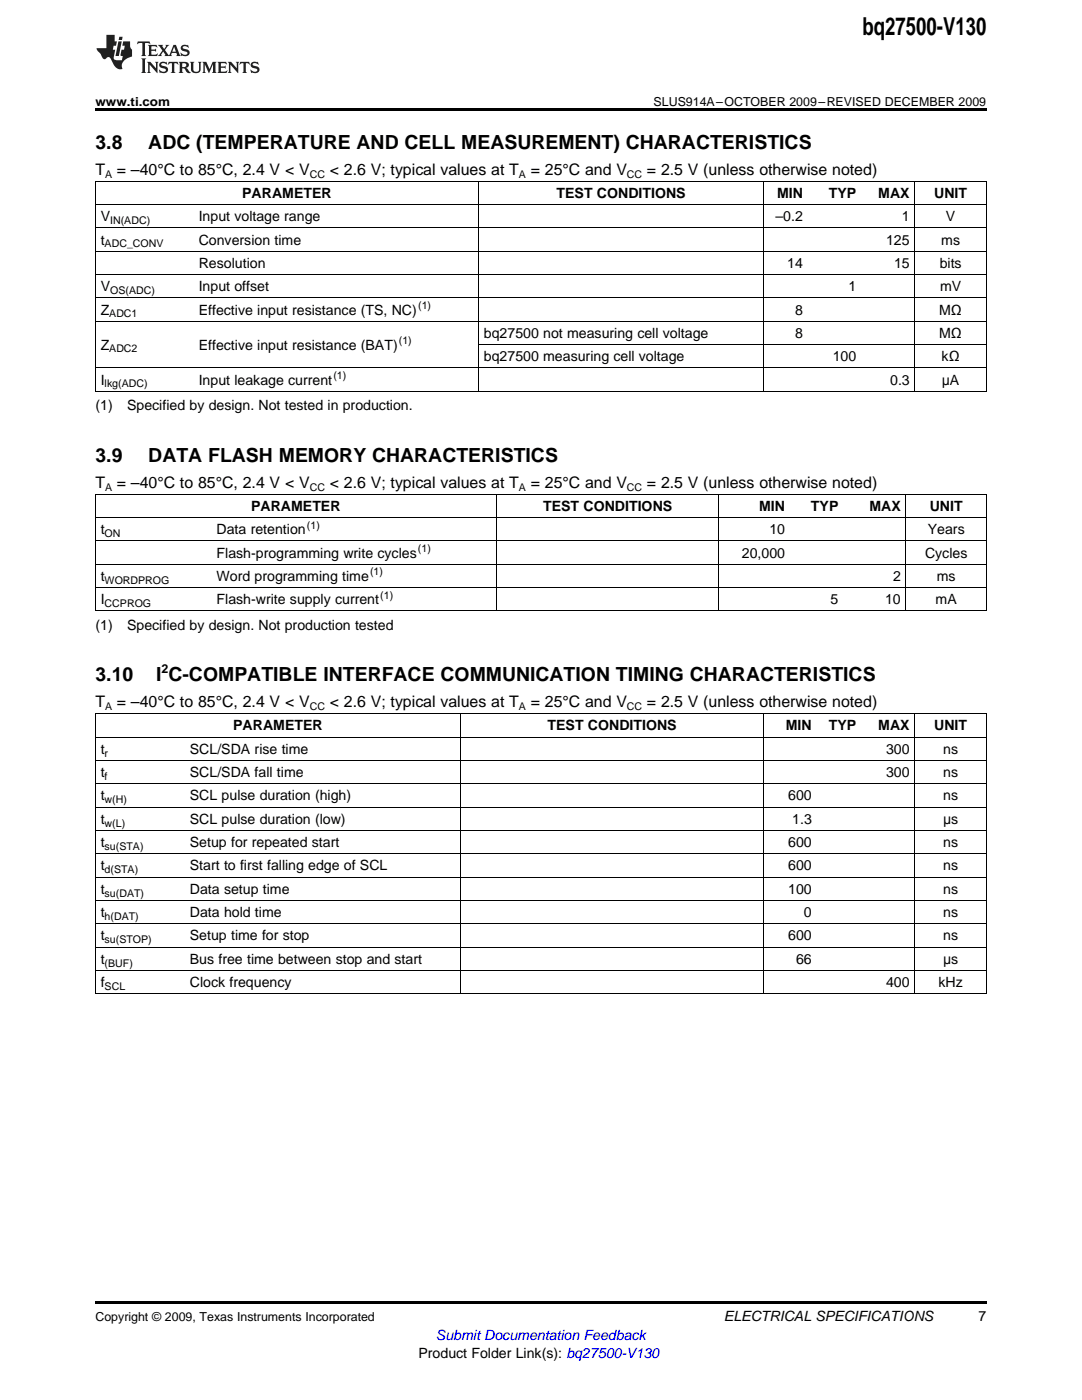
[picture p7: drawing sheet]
<svg xmlns="http://www.w3.org/2000/svg" width="216mm" height="279mm" viewBox="0 0 216 279" stroke-linecap="round" stroke-linejoin="round" font-family="sans-serif">
<defs><g id="words">
<text font-size="4.9" x="172.1" y="7.1">bq27500-V130</text>
<g font-size="3.9">
<text x="19" y="29.7">3.8</text>
<text x="29.6" y="29.7">ADC (TEMPERATURE AND CELL MEASUREMENT) CHARACTERISTICS</text>
<text x="19" y="92.1">3.9</text>
<text x="29.6" y="92.1">DATA FLASH MEMORY CHARACTERISTICS</text>
<text x="19" y="136">3.10</text>
<text x="31.2" y="136">I C-COMPATIBLE INTERFACE COMMUNICATION TIMING CHARACTERISTICS</text>
</g>
<g font-size="3.2">
<text x="19" y="34.9">T</text>
<text x="23.3" y="34.9">= –40°C to 85°C, 2.4 V &lt; V</text>
<text x="65.8" y="34.9">&lt; 2.6 V; typical values at T</text>
<text x="105.9" y="34.9">= 25°C and V</text>
<text x="129.1" y="34.9">= 2.5 V (unless otherwise noted)</text>
<text x="19" y="97.3">T</text>
<text x="23.3" y="97.3">= –40°C to 85°C, 2.4 V &lt; V</text>
<text x="65.8" y="97.3">&lt; 2.6 V; typical values at T</text>
<text x="105.9" y="97.3">= 25°C and V</text>
<text x="129.1" y="97.3">= 2.5 V (unless otherwise noted)</text>
<text x="19" y="141.1">T</text>
<text x="23.3" y="141.1">= –40°C to 85°C, 2.4 V &lt; V</text>
<text x="65.8" y="141.1">&lt; 2.6 V; typical values at T</text>
<text x="105.9" y="141.1">= 25°C and V</text>
<text x="129.1" y="141.1">= 2.5 V (unless otherwise noted)</text>
</g>
<g font-size="2.8">
<text x="48.3" y="39.5">PARAMETER</text>
<text x="111.1" y="39.5">TEST CONDITIONS</text>
<text x="155" y="39.5">MIN</text>
<text x="165.4" y="39.5">TYP</text>
<text x="175.3" y="39.5">MAX</text>
<text x="186.4" y="39.5">UNIT</text>
<text x="20.1" y="44.2">V</text>
<text x="39.7" y="44.2">Input voltage range</text>
<text x="154.7" y="44.2">–0.2</text>
<text x="180" y="44.2">1</text>
<text x="188.7" y="44.2">V</text>
<text x="20.1" y="48.8">t</text>
<text x="39.7" y="48.8">Conversion time</text>
<text x="39.7" y="53.5">Resolution</text>
<text x="157.1" y="53.5">14</text>
<text x="176.8" y="48.8">125</text>
<text x="178.4" y="53.5">15</text>
<text x="187.5" y="53.5">bits</text>
<text x="187.8" y="48.8">ms</text>
<text x="20.1" y="58.1">V</text>
<text x="39.7" y="58.1">Input offset</text>
<text x="169.3" y="58.1">1</text>
<text x="187.6" y="58.1">mV</text>
<text x="20.1" y="62.8">Z</text>
<text x="39.7" y="62.8">Effective input resistance (TS, NC)</text>
<text x="158.6" y="62.8">8</text>
<text x="187.4" y="62.8">MΩ</text>
<text x="20.1" y="69.8">Z</text>
<text x="39.7" y="69.8">Effective input resistance (BAT)</text>
<text x="96.6" y="67.5">bq27500 not measuring cell voltage</text>
<text x="158.6" y="67.5">8</text>
<text x="187.4" y="67.5">MΩ</text>
<text x="20.1" y="76.8">I</text>
<text x="39.7" y="76.8">Input leakage current</text>
<text x="96.6" y="72.1">bq27500 measuring cell voltage</text>
<text x="166.2" y="72.1">100</text>
<text x="177.6" y="76.8">0.3</text>
<text x="187.9" y="72.1">kΩ</text>
<text x="187.9" y="76.8">μA</text>
<text x="19" y="81.9">(1)</text>
<text x="25.4" y="81.9">Specified by design. Not tested in production.</text>
<text x="50.1" y="102">PARAMETER</text>
<text x="108.4" y="102">TEST CONDITIONS</text>
<text x="151.5" y="102">MIN</text>
<text x="161.8" y="102">TYP</text>
<text x="173.5" y="102">MAX</text>
<text x="185.5" y="102">UNIT</text>
<text x="20.1" y="106.6">t</text>
<text x="43.2" y="106.6">Data retention</text>
<text x="153.5" y="106.6">10</text>
<text x="185.1" y="106.6">Years</text>
<text x="43.2" y="111.3">Flash-programming write cycles</text>
<text x="148" y="111.3">20,000</text>
<text x="184.6" y="111.3">Cycles</text>
<text x="20.1" y="115.9">t</text>
<text x="43.2" y="115.9">Word programming time</text>
<text x="178.2" y="115.9">2</text>
<text x="186.9" y="115.9">ms</text>
<text x="19" y="125.7">(1)</text>
<text x="20.1" y="120.6">I</text>
<text x="25.4" y="125.7">Specified by design. Not production tested</text>
<text x="43.2" y="120.6">Flash-write supply current</text>
<text x="165.7" y="120.6">5</text>
<text x="176.6" y="120.6">10</text>
<text x="186.7" y="120.6">mA</text>
<text x="46.5" y="145.8">PARAMETER</text>
<text x="109.3" y="145.8">TEST CONDITIONS</text>
<text x="156.8" y="145.8">MIN</text>
<text x="165.4" y="145.8">TYP</text>
<text x="175.3" y="145.8">MAX</text>
<text x="186.4" y="145.8">UNIT</text>
<text x="20.1" y="150.4">t</text>
<text x="20.1" y="155.1">t</text>
<text x="37.9" y="150.4">SCL/SDA rise time</text>
<text x="37.9" y="155.1">SCL/SDA fall time</text>
<text x="176.8" y="150.4">300</text>
<text x="176.8" y="155.1">300</text>
<text x="188.2" y="150.4">ns</text>
<text x="188.2" y="155.1">ns</text>
<text x="20.1" y="159.7">t</text>
<text x="37.9" y="159.7">SCL pulse duration (high)</text>
<text x="157.3" y="159.7">600</text>
<text x="188.2" y="159.7">ns</text>
<text x="20.1" y="164.4">t</text>
<text x="37.9" y="164.4">SCL pulse duration (low)</text>
<text x="158.1" y="164.4">1.3</text>
<text x="188.2" y="164.4">μs</text>
<text x="20.1" y="169.1">t</text>
<text x="20.1" y="173.7">t</text>
<text x="37.9" y="169.1">Setup for repeated start</text>
<text x="37.9" y="173.7">Start to first falling edge of SCL</text>
<text x="157.3" y="169.1">600</text>
<text x="157.3" y="173.7">600</text>
<text x="188.2" y="169.1">ns</text>
<text x="188.2" y="173.7">ns</text>
<text x="20.1" y="178.4">t</text>
<text x="37.9" y="178.4">Data setup time</text>
<text x="157.3" y="178.4">100</text>
<text x="188.2" y="178.4">ns</text>
<text x="20.1" y="183">t</text>
<text x="37.9" y="183">Data hold time</text>
<text x="160.4" y="183">0</text>
<text x="188.2" y="183">ns</text>
<text x="20.1" y="187.7">t</text>
<text x="37.9" y="187.7">Setup time for stop</text>
<text x="157.3" y="187.7">600</text>
<text x="188.2" y="187.7">ns</text>
<text x="20.1" y="192.3">t</text>
<text x="20.1" y="197">f</text>
<text x="37.9" y="192.3">Bus free time between stop and start</text>
<text x="37.9" y="197">Clock frequency</text>
<text x="158.9" y="192.3">66</text>
<text x="176.8" y="197">400</text>
<text x="187.3" y="197">kHz</text>
<text x="188.2" y="192.3">μs</text>
<text x="144.5" y="263.6">ELECTRICAL SPECIFICATIONS</text>
<text x="195.3" y="263.6">7</text>
<text x="83.5" y="270.9">Product Folder Link(s): bq27500-V130</text>
</g>
<text font-size="2.8" fill="#00f" x="87" y="267.4">Submit Documentation Feedback</text>
<g font-size="2.5">
<text x="19" y="21.1">www.ti.com</text>
<text x="130.4" y="21.1">SLUS914A–OCTOBER 2009–REVISED DECEMBER 2009</text>
<text x="32.2" y="134.4">2</text>
<text x="19" y="263.6">Copyright © 2009, Texas Instruments Incorporated</text>
</g>
<g font-size="2.1">
<text x="21" y="35.5">A</text>
<text x="61.8" y="35.5">CC</text>
<text x="103.5" y="35.5">A</text>
<text x="125.1" y="35.5">CC</text>
<text x="22" y="44.7">IN(ADC)</text>
<text x="20.9" y="49.4">ADC_CONV</text>
<text x="22" y="58.7">OS(ADC)</text>
<text x="21.8" y="63.4">ADC1</text>
<text x="83.4" y="61.7">(1)</text>
<text x="21.8" y="70.3">ADC2</text>
<text x="79.6" y="68.7">(1)</text>
<text x="20.9" y="77.3">lkg(ADC)</text>
<text x="66.5" y="75.6">(1)</text>
<text x="21" y="97.9">A</text>
<text x="61.8" y="97.9">CC</text>
<text x="103.5" y="97.9">A</text>
<text x="125.1" y="97.9">CC</text>
<text x="20.9" y="107.2">ON</text>
<text x="61.3" y="105.5">(1)</text>
<text x="83.4" y="110.1">(1)</text>
<text x="20.9" y="116.5">WORDPROG</text>
<text x="73.8" y="114.8">(1)</text>
<text x="75.9" y="119.5">(1)</text>
<text x="20.9" y="121.1">CCPROG</text>
<text x="21" y="141.7">A</text>
<text x="61.8" y="141.7">CC</text>
<text x="103.5" y="141.7">A</text>
<text x="125.1" y="141.7">CC</text>
<text x="20.9" y="151">r</text>
<text x="20.9" y="155.6">f</text>
<text x="20.9" y="160.3">w(H)</text>
<text x="20.9" y="165">w(L)</text>
<text x="20.9" y="169.6">su(STA)</text>
<text x="20.9" y="174.3">d(STA)</text>
<text x="20.9" y="178.9">su(DAT)</text>
<text x="20.9" y="183.6">h(DAT)</text>
<text x="20.9" y="188.2">su(STOP)</text>
<text x="20.9" y="192.9">(BUF)</text>
<text x="20.9" y="197.6">SCL</text>
</g>
</g></defs>
<g fill="#231f20">
<path d="M27.5 8.3l-.1 .5 .4-.2h.6v.1v2.1l-.2 .4h1l-.3-.4v-2.1l.1-.1h.5l.5 .2-.2-.5zM29.5 9l.2 .3v1.5l-.2 .4h1.8l.2-.6a1.04 1.04 0 0 1-1.3 .2v-.7h.6l.3 .2v-.6l-.3 .2h-.6v-.6l.8-.1 .4 .3-.2-.5zM31.5 9l.9 1.1-.9 1.1h.8l-.2-.2 .5-.7 .4 .7-.2 .2h1.5l-.1-.2 .1-.4h.9l.1 .4-.2 .2h1l-.3-.3-.7-1.9h-.5l-.9 2-.8-1 .9-1h-.8l.1 .3-.3 .5-.4-.6 .2-.2zM34.7 9.3l.4 1h-.7zM36.3 9.1a.63 .63 0 0 0-.2 .7 .63 .63 0 0 0 .6 .4l.6 .2 .1 .2a.75 .75 0 0 1-.7 .4 .75 .75 0 0 1-.6-.5l.1 .7 .1-.1a1.11 1.11 0 0 0 1.5-.6 1.13 1.13 0 0 0-1.2-.8l-.1-.4a1.04 1.04 0 0 1 1.2 .2l-.2-.5-.1 .1-.5-.2zM28.2 11.7l.2 .3v2.2l-.2 .4h1l-.3-.4v-2.2l.3-.3zM29.3 12.3l.3 .4v1.5l-.3 .4h.8l-.2-.4v-1.3l1.5 1.7v-1.9l.2-.4h-.7l.2 .4v.9l-1.1-1.3zM32 12.5a.62 .62 0 0 0-.2 .7 .62 .62 0 0 0 .6 .4l.6 .1 .1 .3a.76 .76 0 0 1-.7 .3 .76 .76 0 0 1-.6-.4l.1 .7 .1-.1a1.11 1.11 0 0 0 1.5-.6 1.13 1.13 0 0 0-1.2-.8l-.1-.4a1.04 1.04 0 0 1 1.2 .2l-.2-.6-.1 .1-.5-.1zM33.7 12.3l-.2 .7a.61 .61 0 0 1 .8-.4v1.6l-.2 .4h.9l-.2-.4v-1.6a.63 .63 0 0 1 .8 .4l-.2-.7zM35.6 12.3l.3 .4v1.5l-.3 .4h1l-.2-.2v-.8l.5 .2a.76 .76 0 0 0 1.2 .7l-1-1a.58 .58 0 0 0 .6-.5 .58 .58 0 0 0-.5-.6zM36.4 12.7l.1-.1a.45 .45 0 0 1 .5 .1 .45 .45 0 0 1 .1 .5l-.7 .2zM37.9 12.3l.2 .2a2.17 2.17 0 0 0 .3 1.9 .99 .99 0 0 0 1.6-.6v-1.1l.2-.4h-.7l.2 .2a1.92 1.92 0 0 1-.2 1.8 .6 .6 0 0 1-.9-.5v-1.1l.2-.4zM40.4 12.3l.2 .4v1.5l-.2 .4h.7l-.2-.4v-1.4l.8 1.8 .8-1.8v1.4l-.2 .4h.9l-.2-.4v-1.5l.2-.4h-.8l-.6 1.5-.6-1.5zM43.4 12.3l.2 .4v1.5l-.2 .4h1.8l.2-.6a1.04 1.04 0 0 1-1.3 .2v-.7h.5l.4 .2v-.6l-.4 .2h-.5v-.7h.8l.3 .3-.1-.6zM45.5 12.3l.2 .4v1.5l-.2 .4h.7l-.2-.4v-1.3l1.5 1.7v-1.9l.2-.4h-.7l.2 .4v.9l-1.1-1.3zM47.9 12.3l-.1 .7a.61 .61 0 0 1 .8-.4v1.6l-.3 .4h1l-.3-.4 .1-1.6a.63 .63 0 0 1 .7 .4l-.1-.7zM50.2 12.5a.62 .62 0 0 0-.2 .7 .62 .62 0 0 0 .6 .4l.6 .1 .2 .3a.76 .76 0 0 1-.8 .3 .76 .76 0 0 1-.6-.4l.1 .7 .2-.1a1.11 1.11 0 0 0 1.5-.6 1.13 1.13 0 0 0-1.3-.8l-.1-.4a1.04 1.04 0 0 1 1.2 .2l-.1-.6-.2 .1-.5-.1z"/>
<path d="M21.2 7v2.6h-1.9l.1 .4 .7 .9a.91 .91 0 0 0 1 .9 .56 .56 0 0 1 .5-.4 .56 .56 0 0 1 .5 .3l.4 .8a1.53 1.53 0 0 0 1.9 1.2 1.54 1.54 0 0 1 1-2.1l.9-.3v-1.4a1.52 1.52 0 0 1-.3-1.6h-1.4l-.2 .8h.5l-.2 .8h-.4l-.2 1v.2l.4 .1-.2 .8a1.93 1.93 0 0 1-1.6-.2l.3-1.9h-.5l.2-.8h.4l.2-.8h-.4v-1.3zM23.6 8.3l-.6 2.9h.7l.6-2.9zM23.8 7.3l-.1 .7h.6l.2-.7z"/>
</g>
<path d="M19 21.6h177.8v.6h-177.8zM19 259.7h177.8v.5h-177.8z" fill="#000"/>
<g fill="none" stroke="#000" stroke-width=".2">
<path d="M19 36.2h177.8M19.1 36.1v41.9M95.4 36.1v41.9M152.3 36.1v41.9M182.5 36.1v41.9M196.8 36.1v41.9M19 59.5h177.8M19 54.8h177.8M19 50.1h177.8M19 45.5h177.8M19 40.8h177.8M19 78.1h177.8"/>
<path d="M19 73.4h177.8M19 64.1h177.8M95.5 68.8h101.3M19 98.6h177.8M19.1 98.6v23.2M99 98.6v23.2M143.5 98.6v23.2M180.8 98.6v23.2M196.8 98.6v23.2M19 117.2h177.8M19 112.6h177.8M19 107.9h177.8"/>
<path d="M19 103.3h177.8M19 121.9h177.8M19 156.4h177.8M19 151.7h177.8M19 147.1h177.8M19 142.4h177.8M19.1 142.4v55.9M91.9 142.4v55.9M152.3 142.4v55.9M182.5 142.4v55.9M196.8 142.4v55.9M19 179.7h177.8"/>
<path d="M19 175h177.8M19 170.4h177.8M19 165.7h177.8M19 161.1h177.8M19 198.3h177.8M19 193.7h177.8M19 189h177.8M19 184.3h177.8"/>
</g>
<use href="#words"/>
</svg>
